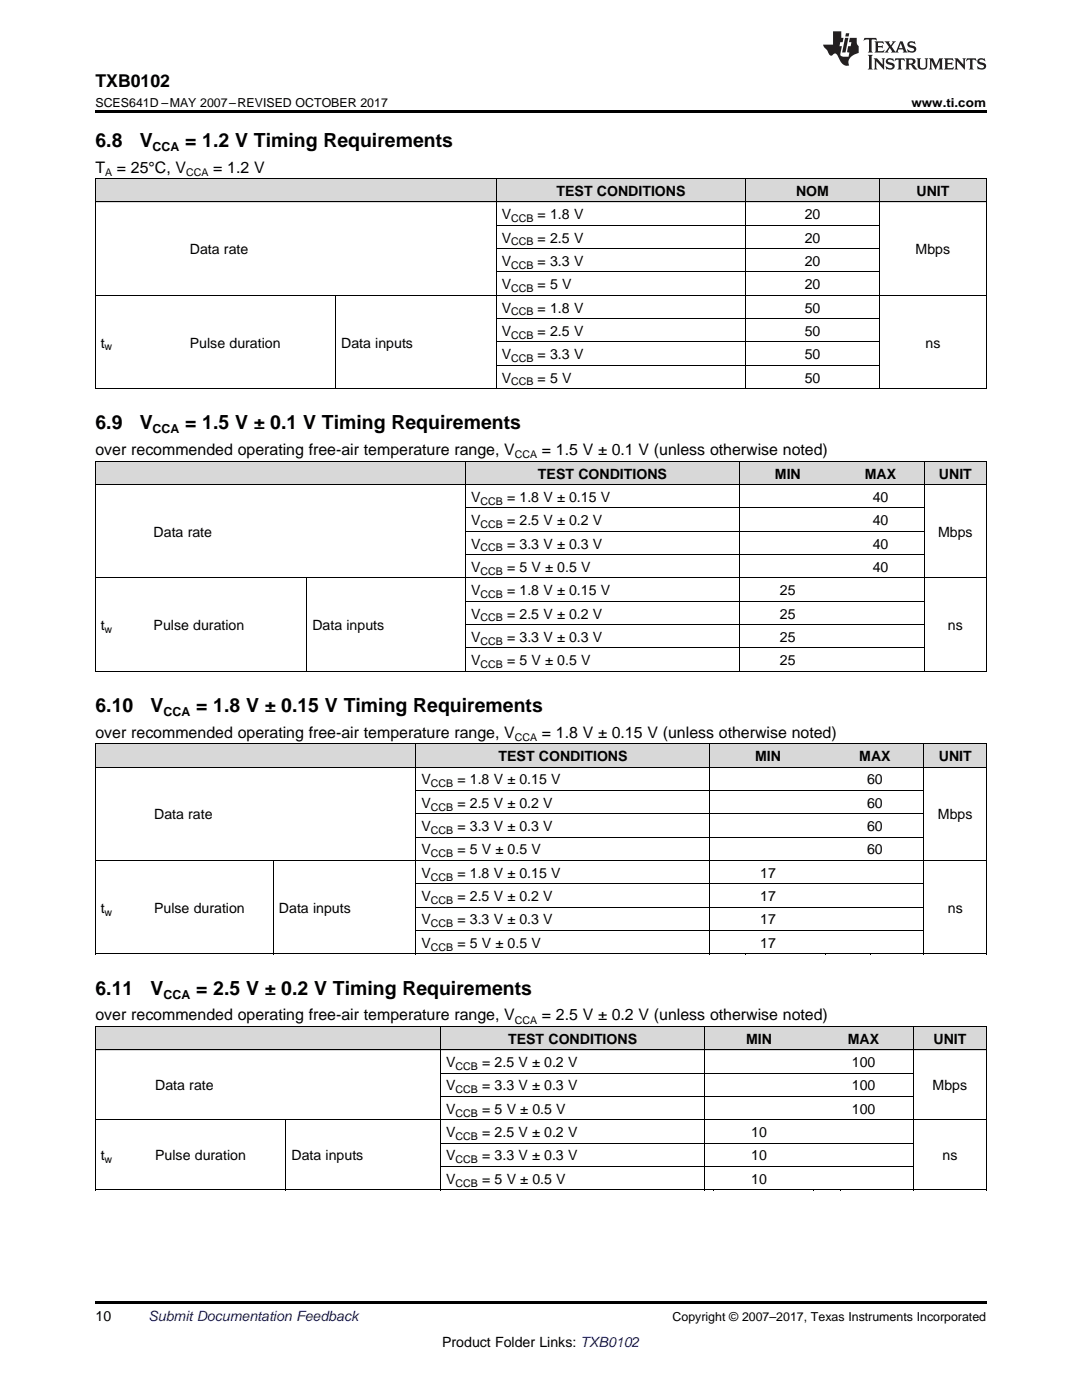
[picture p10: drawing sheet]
<svg xmlns="http://www.w3.org/2000/svg" width="216mm" height="279mm" viewBox="0 0 216 279" stroke-linecap="round" stroke-linejoin="round" font-family="sans-serif">
<defs><g id="words">
<g font-size="3.9">
<text x="19" y="29.3">6.8</text>
<text x="27.9" y="29.3">V</text>
<text x="36.9" y="29.3">= 1.2 V Timing Requirements</text>
<text x="19" y="85.7">6.9</text>
<text x="27.9" y="85.7">V</text>
<text x="36.9" y="85.7">= 1.5 V ± 0.1 V Timing Requirements</text>
<text x="19" y="142.1">6.10</text>
<text x="30.1" y="142.1">V</text>
<text x="39.1" y="142.1">= 1.8 V ± 0.15 V Timing Requirements</text>
<text x="19" y="198.5">6.11</text>
<text x="30.1" y="198.5">V</text>
<text x="39.1" y="198.5">= 2.5 V ± 0.2 V Timing Requirements</text>
</g>
<text font-size="3.5" x="19" y="17.3">TXB0102</text>
<g font-size="3.2">
<text x="19" y="34.4">T</text>
<text x="23.3" y="34.4">= 25°C, V</text>
<text x="42.5" y="34.4">= 1.2 V</text>
<text x="19" y="90.8">over recommended operating free-air temperature range, V</text>
<text x="108.1" y="90.8">= 1.5 V ± 0.1 V (unless otherwise noted)</text>
<text x="19" y="147.2">over recommended operating free-air temperature range, V</text>
<text x="108.1" y="147.2">= 1.8 V ± 0.15 V (unless otherwise noted)</text>
<text x="19" y="203.7">over recommended operating free-air temperature range, V</text>
<text x="108.1" y="203.7">= 2.5 V ± 0.2 V (unless otherwise noted)</text>
</g>
<g font-size="2.8">
<text x="111.1" y="39.1">TEST CONDITIONS</text>
<text x="158.9" y="39.1">NOM</text>
<text x="182.9" y="39.1">UNIT</text>
<text x="100.1" y="43.7">V</text>
<text x="107.3" y="43.7">= 1.8 V</text>
<text x="160.6" y="43.7">20</text>
<text x="37.9" y="50.7">Data rate</text>
<text x="100.1" y="48.4">V</text>
<text x="100.1" y="53.1">V</text>
<text x="107.3" y="48.4">= 2.5 V</text>
<text x="107.3" y="53.1">= 3.3 V</text>
<text x="160.6" y="48.4">20</text>
<text x="160.6" y="53.1">20</text>
<text x="182.7" y="50.7">Mbps</text>
<text x="100.1" y="57.7">V</text>
<text x="107.3" y="57.7">= 5 V</text>
<text x="160.6" y="57.7">20</text>
<text x="100.1" y="62.4">V</text>
<text x="107.3" y="62.4">= 1.8 V</text>
<text x="160.6" y="62.4">50</text>
<text x="20.1" y="69.4">t</text>
<text x="37.9" y="69.4">Pulse duration</text>
<text x="68.1" y="69.4">Data inputs</text>
<text x="100.1" y="67">V</text>
<text x="100.1" y="71.7">V</text>
<text x="107.3" y="67">= 2.5 V</text>
<text x="107.3" y="71.7">= 3.3 V</text>
<text x="160.6" y="67">50</text>
<text x="160.6" y="71.7">50</text>
<text x="184.7" y="69.4">ns</text>
<text x="100.1" y="76.3">V</text>
<text x="107.3" y="76.3">= 5 V</text>
<text x="160.6" y="76.3">50</text>
<text x="107.4" y="95.5">TEST CONDITIONS</text>
<text x="154.6" y="95.5">MIN</text>
<text x="172.5" y="95.5">MAX</text>
<text x="187.4" y="95.5">UNIT</text>
<text x="94" y="100.2">V</text>
<text x="101.2" y="100.2">= 1.8 V ± 0.15 V</text>
<text x="174.1" y="100.2">40</text>
<text x="30.7" y="107.1">Data rate</text>
<text x="94" y="104.8">V</text>
<text x="101.2" y="104.8">= 2.5 V ± 0.2 V</text>
<text x="174.1" y="104.8">40</text>
<text x="187.2" y="107.1">Mbps</text>
<text x="94" y="109.5">V</text>
<text x="101.2" y="109.5">= 3.3 V ± 0.3 V</text>
<text x="174.1" y="109.5">40</text>
<text x="94" y="114.1">V</text>
<text x="94" y="118.8">V</text>
<text x="101.2" y="114.1">= 5 V ± 0.5 V</text>
<text x="101.2" y="118.8">= 1.8 V ± 0.15 V</text>
<text x="155.6" y="118.8">25</text>
<text x="174.1" y="114.1">40</text>
<text x="20.1" y="125.8">t</text>
<text x="30.7" y="125.8">Pulse duration</text>
<text x="62.3" y="125.8">Data inputs</text>
<text x="94" y="123.4">V</text>
<text x="101.2" y="123.4">= 2.5 V ± 0.2 V</text>
<text x="155.6" y="123.4">25</text>
<text x="189.2" y="125.8">ns</text>
<text x="94" y="128.1">V</text>
<text x="101.2" y="128.1">= 3.3 V ± 0.3 V</text>
<text x="155.6" y="128.1">25</text>
<text x="94" y="132.8">V</text>
<text x="101.2" y="132.8">= 5 V ± 0.5 V</text>
<text x="155.6" y="132.8">25</text>
<text x="99.5" y="151.9">TEST CONDITIONS</text>
<text x="150.7" y="151.9">MIN</text>
<text x="171.4" y="151.9">MAX</text>
<text x="187.3" y="151.9">UNIT</text>
<text x="84.1" y="156.6">V</text>
<text x="84.1" y="161.2">V</text>
<text x="91.3" y="156.6">= 1.8 V ± 0.15 V</text>
<text x="91.3" y="161.2">= 2.5 V ± 0.2 V</text>
<text x="173" y="156.6">60</text>
<text x="173" y="161.2">60</text>
<text x="30.8" y="163.5">Data rate</text>
<text x="84.1" y="165.9">V</text>
<text x="91.3" y="165.9">= 3.3 V ± 0.3 V</text>
<text x="173" y="165.9">60</text>
<text x="187.1" y="163.5">Mbps</text>
<text x="84.1" y="170.5">V</text>
<text x="91.3" y="170.5">= 5 V ± 0.5 V</text>
<text x="173" y="170.5">60</text>
<text x="84.1" y="175.2">V</text>
<text x="84.1" y="179.8">V</text>
<text x="91.3" y="175.2">= 1.8 V ± 0.15 V</text>
<text x="91.3" y="179.8">= 2.5 V ± 0.2 V</text>
<text x="151.7" y="175.2">17</text>
<text x="151.7" y="179.8">17</text>
<text x="20.1" y="182.2">t</text>
<text x="30.8" y="182.2">Pulse duration</text>
<text x="55.7" y="182.2">Data inputs</text>
<text x="84.1" y="184.5">V</text>
<text x="91.3" y="184.5">= 3.3 V ± 0.3 V</text>
<text x="151.7" y="184.5">17</text>
<text x="189.1" y="182.2">ns</text>
<text x="84.1" y="189.2">V</text>
<text x="91.3" y="189.2">= 5 V ± 0.5 V</text>
<text x="151.7" y="189.2">17</text>
<text x="101.4" y="208.3">TEST CONDITIONS</text>
<text x="148.9" y="208.3">MIN</text>
<text x="169.2" y="208.3">MAX</text>
<text x="186.3" y="208.3">UNIT</text>
<text x="89" y="213">V</text>
<text x="96.2" y="213">= 2.5 V ± 0.2 V</text>
<text x="170" y="213">100</text>
<text x="31" y="217.6">Data rate</text>
<text x="89" y="217.6">V</text>
<text x="96.2" y="217.6">= 3.3 V ± 0.3 V</text>
<text x="170" y="217.6">100</text>
<text x="186.1" y="217.6">Mbps</text>
<text x="89" y="222.3">V</text>
<text x="89" y="226.9">V</text>
<text x="96.2" y="222.3">= 5 V ± 0.5 V</text>
<text x="96.2" y="226.9">= 2.5 V ± 0.2 V</text>
<text x="149.9" y="226.9">10</text>
<text x="170" y="222.3">100</text>
<text x="20.1" y="231.6">t</text>
<text x="31" y="231.6">Pulse duration</text>
<text x="58.2" y="231.6">Data inputs</text>
<text x="89" y="231.6">V</text>
<text x="96.2" y="231.6">= 3.3 V ± 0.3 V</text>
<text x="149.9" y="231.6">10</text>
<text x="188.1" y="231.6">ns</text>
<text x="89" y="236.3">V</text>
<text x="96.2" y="236.3">= 5 V ± 0.5 V</text>
<text x="149.9" y="236.3">10</text>
<text x="19" y="263.6">10</text>
<text x="88.2" y="268.9">Product Folder Links: TXB0102</text>
</g>
<text font-size="2.8" fill="#0000c8" x="29.6" y="263.6">Submit Documentation Feedback</text>
<g font-size="2.5">
<text x="19" y="21.4">SCES641D –MAY 2007–REVISED OCTOBER 2017</text>
<text x="181.9" y="21.4">www.ti.com</text>
<text x="30.4" y="30.1">CCA</text>
<text x="30.4" y="86.5">CCA</text>
<text x="32.6" y="142.9">CCA</text>
<text x="32.6" y="199.3">CCA</text>
<text x="134.2" y="263.6">Copyright © 2007–2017, Texas Instruments Incorporated</text>
</g>
<g font-size="2.1">
<text x="21" y="35.1">A</text>
<text x="37.1" y="35.1">CCA</text>
<text x="102" y="44.3">CCB</text>
<text x="102" y="49">CCB</text>
<text x="102" y="53.6">CCB</text>
<text x="102" y="58.3">CCB</text>
<text x="102" y="62.9">CCB</text>
<text x="20.9" y="69.9">w</text>
<text x="102" y="67.6">CCB</text>
<text x="102" y="72.2">CCB</text>
<text x="102" y="76.9">CCB</text>
<text x="102.7" y="91.5">CCA</text>
<text x="95.9" y="100.7">CCB</text>
<text x="95.9" y="105.4">CCB</text>
<text x="95.9" y="110">CCB</text>
<text x="95.9" y="114.7">CCB</text>
<text x="95.9" y="119.3">CCB</text>
<text x="95.9" y="124">CCB</text>
<text x="20.9" y="126.3">w</text>
<text x="95.9" y="128.7">CCB</text>
<text x="95.9" y="133.3">CCB</text>
<text x="102.7" y="147.9">CCA</text>
<text x="86" y="157.1">CCB</text>
<text x="86" y="161.8">CCB</text>
<text x="86" y="166.4">CCB</text>
<text x="86" y="171.1">CCB</text>
<text x="86" y="175.8">CCB</text>
<text x="20.9" y="182.7">w</text>
<text x="86" y="180.4">CCB</text>
<text x="86" y="185.1">CCB</text>
<text x="86" y="189.7">CCB</text>
<text x="102.7" y="204.3">CCA</text>
<text x="90.9" y="213.5">CCB</text>
<text x="90.9" y="218.2">CCB</text>
<text x="90.9" y="222.8">CCB</text>
<text x="90.9" y="227.5">CCB</text>
<text x="20.9" y="232.2">w</text>
<text x="90.9" y="232.2">CCB</text>
<text x="90.9" y="236.8">CCB</text>
</g>
</g></defs>
<g fill="#d8d8d8">
<path d="M19 204.9h10.9v4.7h-10.9z"/>
<path d="M29.9 204.9h27.2v4.7h-27.2z"/>
<path d="M57.1 204.9h30.9v4.7h-30.9z"/>
<path d="M88 204.9h52.6v4.7h-52.6z"/>
<path d="M140.6 204.9h1.8v4.7h-1.8z"/>
<path d="M142.4 204.9h19.9v4.7h-19.9z"/>
<path d="M162.3 204.9h5.5v4.7h-5.5z"/>
<path d="M167.8 204.9h14.5v4.7h-14.5z"/>
<path d="M182.3 204.9h14.5v4.7h-14.5z"/>
<path d="M19 148.5h10.7v4.7h-10.7z"/>
<path d="M29.7 148.5h24.9v4.7h-24.9z"/>
<path d="M54.6 148.5h28.4v4.7h-28.4z"/>
<path d="M83 148.5h58.7v4.7h-58.7z"/>
<path d="M141.7 148.5h7.1v4.7h-7.1z"/>
<path d="M148.8 148.5h16v4.7h-16z"/>
<path d="M164.8 148.5h8.9v4.7h-8.9z"/>
<path d="M173.7 148.5h10.7v4.7h-10.7z"/>
<path d="M184.4 148.5h12.4v4.7h-12.4z"/>
<path d="M19 92.1h10.6v4.7h-10.6z"/>
<path d="M29.6 92.1h31.7v4.7h-31.7z"/>
<path d="M61.3 92.1h31.7v4.7h-31.7z"/>
<path d="M93 92.1h54.5v4.7h-54.5z"/>
<path d="M147.5 92.1h1.8v4.7h-1.8z"/>
<path d="M149.3 92.1h17.6v4.7h-17.6z"/>
<path d="M166.9 92.1h5.3v4.7h-5.3z"/>
<path d="M172.2 92.1h12.3v4.7h-12.3z"/>
<path d="M184.5 92.1h12.3v4.7h-12.3z"/>
<path d="M19 35.7h17.8v4.7h-17.8z"/>
<path d="M36.8 35.7h30.2v4.7h-30.2z"/>
<path d="M67 35.7h32.1v4.7h-32.1z"/>
<path d="M99.1 35.7h49.7v4.7h-49.7z"/>
<path d="M148.8 35.7h26.7v4.7h-26.7z"/>
<path d="M175.5 35.7h21.3v4.7h-21.3z"/>
</g>
<g fill="#000">
<path d="M19 22h177.8v.5h-177.8zM19 77.6h.2zM66.9 77.6h.1zM99 77.6h.1zM148.7 77.6h.1zM175.4 77.6h.1zM196.7 77.6h.1zM19 134h.2zM61.2 134h.1zM92.9 134h.1zM147.4 134h.1zM149.2 134h.1z"/>
<path d="M166.8 134h.1zM172.1 134h.1zM184.4 134h.1zM196.7 134h.1zM19 190.4h.2zM54.5 190.4h.1zM82.9 190.4h.1zM141.6 190.4h.1zM148.7 190.4h.1zM164.7 190.4h.1zM173.6 190.4h.1zM184.3 190.4h.1z"/>
<path d="M196.7 190.4h.1zM19 237.5h.2zM57 237.5h.1zM87.9 237.5h.1zM140.5 237.5h.1zM142.3 237.5h.1zM162.2 237.5h.1zM167.7 237.5h.1zM182.2 237.5h.1zM196.7 237.5h.1zM19 259.7h177.8v.5h-177.8z"/>
</g>
<g fill="none" stroke="#000" stroke-width=".2">
<path d="M19 35.6l177.8 .1v41.9M19.1 35.7v41.9M99 35.7v41.9M148.8 35.7v41.9M175.5 35.7v41.9M19 58.9h177.8M19 40.3h177.8M67 58.9v18.7M99.1 54.3h76.4M99.1 49.6h76.4M99.1 45h76.4M19 77.6h177.8"/>
<path d="M99.1 72.9h76.4M99.1 68.2h76.4M99.1 63.6h76.4M19 96.7h177.8M19 92.1h177.8M19.1 92.1v41.9M92.9 92.1v41.9M147.5 92.1v41.9M184.4 92.1v41.9M196.8 92.1v41.9M19 115.3h177.8M61.2 115.4v18.6"/>
<path d="M93 120h91.5M93 110.7h91.5M93 106h91.5M93 101.4h91.5M19 134h177.8M93 129.3h91.5M93 124.7h91.5M19 153.1h177.8M19 148.5h177.8M19.1 148.5v41.9M83 148.5v41.9M83 157.8h101.4"/>
<path d="M141.7 148.5v41.9M184.3 148.5v41.9M196.8 148.5v41.9M19 171.7h177.8M54.6 171.8v18.6M83 176.4h101.4M83 167.1h101.4M83 162.4h101.4M19 190.4h177.8M83 185.7h101.4M83 181.1h101.4M19 209.5h177.8"/>
<path d="M19 204.9h177.8M19.1 204.9v32.6M87.9 204.9v32.6M88 218.8h94.3M88 214.2h94.3M140.5 204.9v32.6M182.3 204.9v32.6M196.8 204.9v32.6M19 237.5h177.8M19 223.5h177.8M57.1 223.5v14M88 232.8h94.3"/>
<path d="M88 228.2h94.3"/>
</g>
<g fill="#231f20">
<path d="M172.5 7.6l-.1 .5 .4-.2h.6v.1v2.1l-.2 .4h.9l-.2-.4v-2.1l.1-.1h.5l.5 .2-.2-.5zM174.5 8.3l.2 .3v1.5l-.2 .4h1.8l.2-.6a1.04 1.04 0 0 1-1.3 .2v-.7h.6l.3 .2v-.6l-.3 .2h-.6v-.6l.8-.1 .4 .3-.2-.5zM176.5 8.3l.9 1.1-.9 1.1h.8l-.2-.2 .4-.7 .5 .7-.2 .2h1.5l-.2-.2 .2-.4h.9l.1 .4-.2 .2h1l-.3-.3-.7-1.9h-.5l-.9 2-.8-1 .9-1h-.8l.1 .3-.4 .5-.3-.6 .1-.2zM179.7 8.6l.4 1h-.7zM181.3 8.4a.63 .63 0 0 0-.2 .7 .63 .63 0 0 0 .6 .4l.6 .2 .1 .2a.75 .75 0 0 1-.7 .4 .75 .75 0 0 1-.6-.5l.1 .7 .1-.1a1.11 1.11 0 0 0 1.5-.6 1.13 1.13 0 0 0-1.2-.8l-.1-.4a1.04 1.04 0 0 1 1.2 .2l-.2-.5-.2 .1-.4-.2zM173.2 10.9l.2 .4v2.2l-.2 .4h1l-.3-.4v-2.2l.3-.4zM174.3 11.6l.3 .4v1.5l-.3 .4h.8l-.2-.4v-1.3l1.5 1.7v-1.9l.2-.4h-.7l.2 .4v.9l-1.1-1.3zM177 11.8a.62 .62 0 0 0-.2 .7 .62 .62 0 0 0 .6 .4l.6 .1 .1 .3a.76 .76 0 0 1-.7 .3 .76 .76 0 0 1-.7-.4l.2 .7 .1-.1a1.11 1.11 0 0 0 1.5-.6 1.13 1.13 0 0 0-1.2-.8l-.1-.4a1.04 1.04 0 0 1 1.2 .2l-.2-.6-.2 .1-.5-.1zM178.7 11.6l-.2 .6a.61 .61 0 0 1 .8-.3v1.6l-.2 .4h.9l-.2-.4v-1.6a.63 .63 0 0 1 .7 .3l-.1-.6zM180.6 11.6l.3 .4v1.5l-.3 .4h1l-.2-.2-.1-.8 .6 .2a.76 .76 0 0 0 1.2 .7l-1-1a.58 .58 0 0 0 .6-.5 .58 .58 0 0 0-.5-.6zM181.4 11.9h.1a.45 .45 0 0 1 .5 .1 .45 .45 0 0 1 .1 .5l-.8 .2zM182.9 11.6l.2 .2a2.17 2.17 0 0 0 .3 1.9 .99 .99 0 0 0 1.6-.6v-1.1l.2-.4h-.7l.2 .2a1.92 1.92 0 0 1-.2 1.8 .6 .6 0 0 1-.9-.5v-1.1l.2-.4zM185.4 11.6l.2 .4v1.5l-.2 .4h.7l-.2-.4v-1.4l.8 1.8 .8-1.8v1.4l-.2 .4h.9l-.2-.4v-1.5l.2-.4h-.8l-.6 1.5-.6-1.5zM188.4 11.6l.2 .4v1.5l-.2 .4h1.8l.1-.6a1.04 1.04 0 0 1-1.2 .1v-.6h.5l.4 .2v-.6l-.4 .2h-.5v-.7h.8l.3 .3-.1-.6zM190.5 11.6l.2 .4v1.5l-.2 .4h.7l-.2-.4v-1.3l1.5 1.7v-1.9l.2-.4h-.7l.2 .4v.9l-1.1-1.3zM192.9 11.6l-.1 .6a.61 .61 0 0 1 .7-.3l.1 1.6-.3 .4h1l-.3-.4 .1-1.6a.63 .63 0 0 1 .7 .3l-.1-.6zM195.2 11.8a.62 .62 0 0 0-.2 .7 .62 .62 0 0 0 .6 .4l.6 .1 .1 .3a.76 .76 0 0 1-.7 .3 .76 .76 0 0 1-.6-.4l.1 .7 .1-.1a1.11 1.11 0 0 0 1.6-.6 1.13 1.13 0 0 0-1.3-.8l-.1-.4a1.04 1.04 0 0 1 1.2 .2l-.1-.6-.2 .1-.5-.1z"/>
<path d="M166.2 6.3v2.6h-1.9v.4l.8 .9a.91 .91 0 0 0 1 .8 .56 .56 0 0 1 .5-.3 .56 .56 0 0 1 .5 .3l.4 .8a1.53 1.53 0 0 0 1.9 1.2 1.54 1.54 0 0 1 1-2.1l.9-.3v-1.4a1.52 1.52 0 0 1-.4-1.6h-1.3l-.2 .8h.5l-.2 .8h-.5l-.1 1v.2l.4 .1-.2 .8a1.93 1.93 0 0 1-1.6-.3l.3-1.8h-.5l.2-.8h.4l.2-.8h-.4v-1.3zM168.6 7.6l-.6 2.9h.7l.6-2.9zM168.8 6.6l-.1 .7h.6l.2-.7z"/>
</g>
<use href="#words"/>
</svg>
